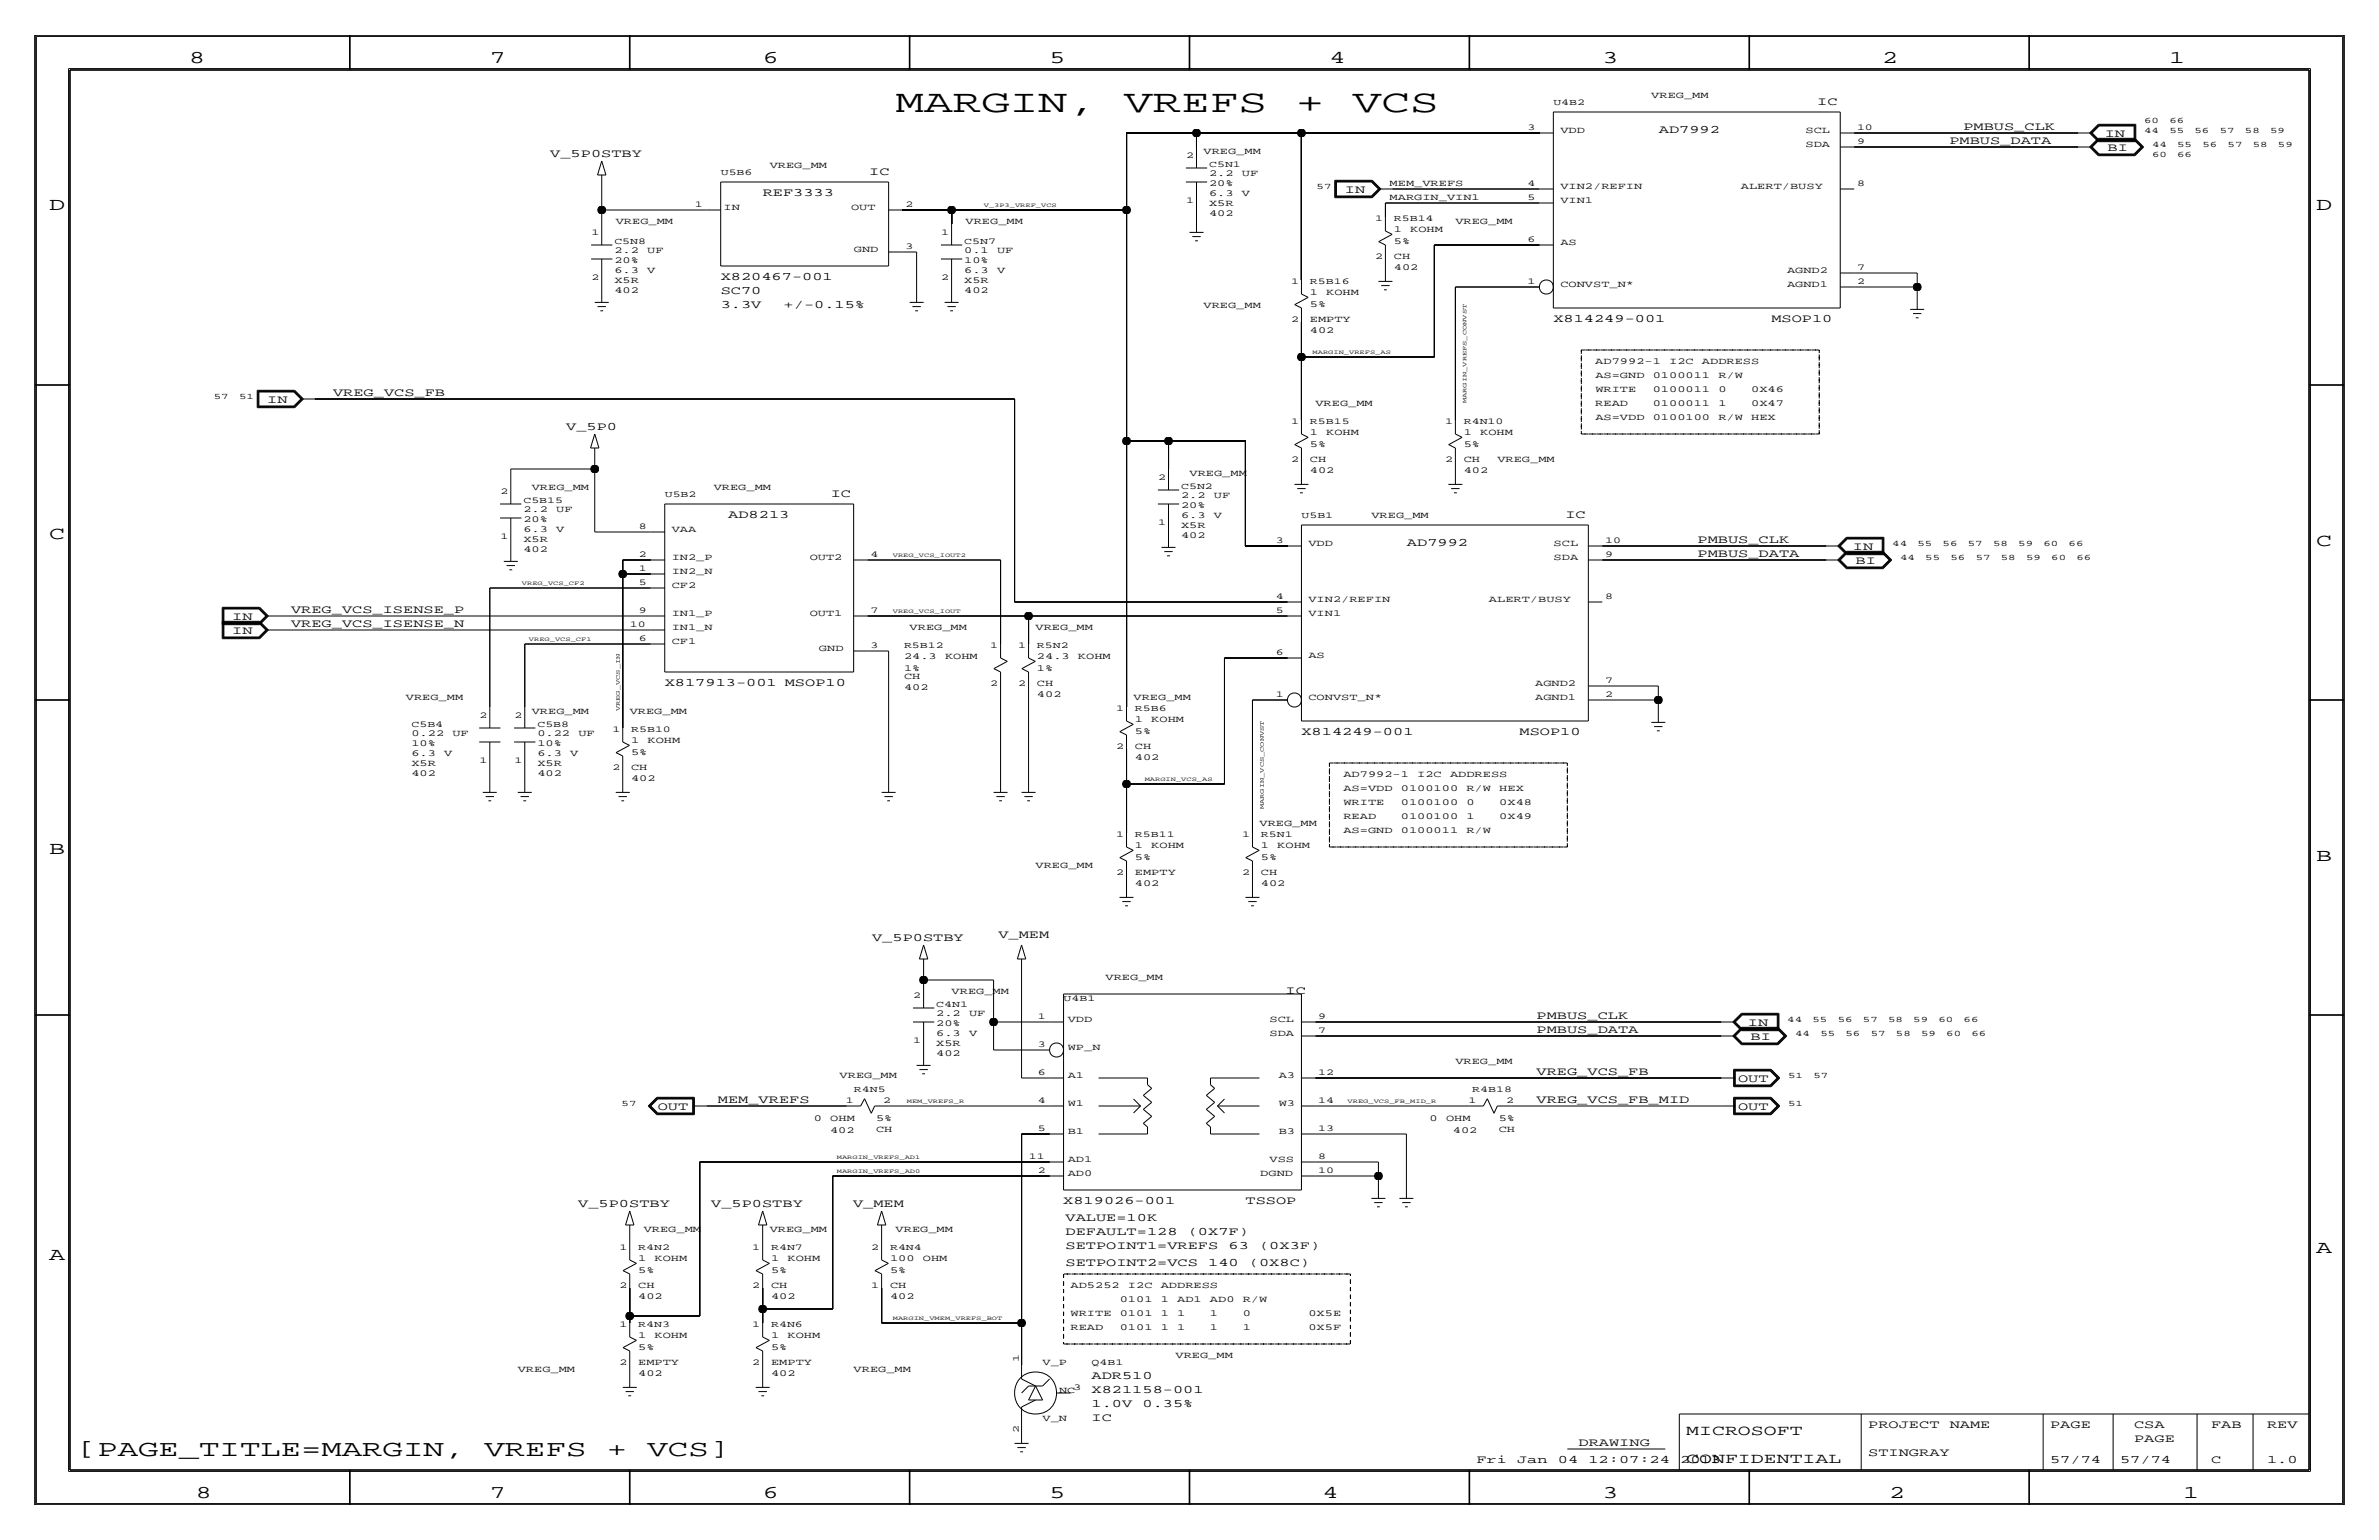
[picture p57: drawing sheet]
<svg xmlns="http://www.w3.org/2000/svg" width="432mm" height="279mm" viewBox="0 0 432 279" stroke-linecap="round" stroke-linejoin="round" font-family="sans-serif">
<defs><g id="words">
<g font-size="5.8">
<text x="162.6" y="20.3">MARGIN,</text>
<text x="204.1" y="20.3">VREFS</text>
<text x="235.2" y="20.3">+</text>
<text x="245.6" y="20.3">VCS</text>
</g>
<g font-size="4.2">
<text x="14" y="264.2">[PAGE_TITLE=MARGIN,</text>
<text x="88" y="264.2">VREFS</text>
<text x="110.1" y="264.2">+</text>
<text x="117.5" y="264.2">VCS]</text>
</g>
<g font-size="3.3">
<text x="34.3" y="11.4">8</text>
<text x="88.9" y="11.4">7</text>
<text x="138.5" y="11.4">6</text>
<text x="190.5" y="11.4">5</text>
<text x="241.3" y="11.4">4</text>
<text x="290.8" y="11.4">3</text>
<text x="341.6" y="11.4">2</text>
<text x="393.7" y="11.4">1</text>
<text x="8.9" y="38.1">D</text>
<text x="420.4" y="38.1">D</text>
<text x="8.9" y="97.8">C</text>
<text x="420.4" y="99.1">C</text>
<text x="8.9" y="154.9">B</text>
<text x="420.4" y="156.2">B</text>
<text x="420.4" y="227.3">A</text>
<text x="8.9" y="228.6">A</text>
<text x="35.6" y="271.8">8</text>
<text x="88.9" y="271.8">7</text>
<text x="138.4" y="271.8">6</text>
<text x="190.5" y="271.8">5</text>
<text x="240" y="271.8">4</text>
<text x="290.8" y="271.8">3</text>
<text x="342.9" y="271.8">2</text>
<text x="396.2" y="271.8">1</text>
</g>
<g font-size="2.6">
<text x="306.1" y="260.4">MICROSOFT</text>
<text x="306.1" y="265.4">CONFIDENTIAL</text>
</g>
<g font-size="2.1">
<text x="329.8" y="19.1">IC</text>
<text x="356.4" y="23.6">PMBUS_CLK</text>
<text x="99.9" y="28.5">V_5P0STBY</text>
<text x="301.1" y="24.1">AD7992</text>
<text x="353.8" y="26.2">PMBUS_DATA</text>
<text x="382" y="24.9">IN</text>
<text x="382.5" y="27.4">BI</text>
<text x="138.4" y="35.6">REF3333</text>
<text x="157.8" y="31.8">IC</text>
<text x="244.1" y="35.1">IN</text>
<text x="130.8" y="50.8">X820467-001</text>
<text x="130.8" y="53.3">SC70</text>
<text x="130.8" y="55.9">3.3V</text>
<text x="142.2" y="55.9">+/-0.15%</text>
<text x="281.9" y="58.4">X814249-001</text>
<text x="321.5" y="58.4">MSOP10</text>
<text x="60.5" y="71.9">VREG_VCS_FB</text>
<text x="48.5" y="73.2">IN</text>
<text x="102.8" y="78.1">V_5P0</text>
<text x="132.2" y="94">AD8213</text>
<text x="150.8" y="90.2">IC</text>
<text x="284.1" y="94">IC</text>
<text x="255.4" y="99.1">AD7992</text>
<text x="308.1" y="98.6">PMBUS_CLK</text>
<text x="308.1" y="101.1">PMBUS_DATA</text>
<text x="336.3" y="99.8">IN</text>
<text x="336.8" y="102.4">BI</text>
<text x="42.2" y="112.5">IN</text>
<text x="52.8" y="111.3">VREG_VCS_ISENSE_P</text>
<text x="52.8" y="113.8">VREG_VCS_ISENSE_N</text>
<text x="42.2" y="115.1">IN</text>
<text x="120.6" y="124.5">X817913-001 MSOP10</text>
<text x="236.2" y="133.3">X814249-001</text>
<text x="275.8" y="133.3">MSOP10</text>
<text x="158.3" y="170.8">V_5P0STBY</text>
<text x="181.2" y="170.2">V_MEM</text>
<text x="233.3" y="180.3">IC</text>
<text x="278.9" y="184.9">PMBUS_CLK</text>
<text x="278.9" y="187.5">PMBUS_DATA</text>
<text x="317.2" y="186.2">IN</text>
<text x="317.8" y="188.7">BI</text>
<text x="278.9" y="195.1">VREG_VCS_FB</text>
<text x="315.5" y="196.3">OUT</text>
<text x="119.4" y="201.4">OUT</text>
<text x="130.3" y="200.2">MEM_VREFS</text>
<text x="278.9" y="200.2">VREG_VCS_FB_MID</text>
<text x="315.5" y="201.4">OUT</text>
<text x="105" y="219">V_5P0STBY</text>
<text x="129.1" y="219">V_5P0STBY</text>
<text x="154.8" y="219.1">V_MEM</text>
<text x="193" y="218.4">X819026-001</text>
<text x="193.4" y="221.5">VALUE=10K</text>
<text x="226.1" y="218.4">TSSOP</text>
<text x="193.4" y="226.6">SETPOINT1=VREFS</text>
<text x="193.4" y="224.1">DEFAULT=128</text>
<text x="215.6" y="224.1">(0X7F)</text>
<text x="223" y="226.6">63</text>
<text x="228.5" y="226.6">(0X3F)</text>
<text x="193.4" y="229.6">SETPOINT2=VCS</text>
<text x="219.3" y="229.6">140</text>
<text x="226.7" y="229.6">(0X8C)</text>
<text x="198.1" y="250.2">ADR510</text>
<text x="198.1" y="255.3">1.0V</text>
<text x="198.1" y="257.8">IC</text>
<text x="198.1" y="252.7">X821158-001</text>
<text x="207.4" y="255.3">0.35%</text>
<text x="286.5" y="262.4">DRAWING</text>
<text x="339.1" y="259.1">PROJECT</text>
<text x="353.9" y="259.1">NAME</text>
<text x="372.1" y="259.1">PAGE</text>
<text x="387.4" y="259.1">CSA</text>
<text x="387.4" y="261.6">PAGE</text>
<text x="401.3" y="259.1">FAB</text>
<text x="411.5" y="259.1">REV</text>
<text x="268" y="265.4">Fri</text>
<text x="275.4" y="265.4">Jan</text>
<text x="282.8" y="265.4">04</text>
<text x="288.3" y="265.4">12:07:24</text>
<text x="305" y="265.4">2013</text>
<text x="339.1" y="264.2">STINGRAY</text>
<text x="372.1" y="265.4">57/74</text>
<text x="384.8" y="265.4">57/74</text>
<text x="401.3" y="265.4">C</text>
<text x="411.5" y="265.4">1.0</text>
</g>
<g font-size="1.7">
<text x="299.7" y="17.8">VREG_MM</text>
<text x="218.4" y="27.9">VREG_MM</text>
<text x="283.2" y="24.1">VDD</text>
<text x="327.7" y="26.7">SDA</text>
<text x="327.7" y="24.1">SCL</text>
<text x="139.7" y="30.5">VREG_MM</text>
<text x="219.5" y="35.6">6.3</text>
<text x="219.5" y="33.8">20%</text>
<text x="219.5" y="32">2.2</text>
<text x="225.4" y="35.6">V</text>
<text x="225.4" y="32">UF</text>
<text x="252.2" y="33.8">MEM_VREFS</text>
<text x="283.2" y="34.3">VIN2/REFIN</text>
<text x="316" y="34.3">ALERT/BUSY</text>
<text x="111.8" y="40.6">VREG_MM</text>
<text x="131.3" y="38.1">IN</text>
<text x="154.5" y="38.1">OUT</text>
<text x="175.3" y="40.6">VREG_MM</text>
<text x="219.5" y="39.1">402</text>
<text x="219.5" y="37.3">X5R</text>
<text x="252.2" y="36.3">MARGIN_VIN1</text>
<text x="264.2" y="40.6">VREG_MM</text>
<text x="283.2" y="36.8">VIN1</text>
<text x="111.5" y="46">2.2</text>
<text x="111.5" y="47.8">20%</text>
<text x="117.5" y="46">UF</text>
<text x="155" y="45.7">GND</text>
<text x="175" y="46">0.1</text>
<text x="175" y="47.8">10%</text>
<text x="181" y="46">UF</text>
<text x="253" y="47">CH</text>
<text x="253" y="44.2">5%</text>
<text x="253" y="42.2">1</text>
<text x="256" y="42.2">KOHM</text>
<text x="283.2" y="44.4">AS</text>
<text x="111.5" y="49.5">6.3</text>
<text x="111.5" y="53.1">402</text>
<text x="111.5" y="51.3">X5R</text>
<text x="117.5" y="49.5">V</text>
<text x="175" y="49.5">6.3</text>
<text x="175" y="53.1">402</text>
<text x="175" y="51.3">X5R</text>
<text x="181" y="49.5">V</text>
<text x="237.7" y="53.6">1</text>
<text x="240.7" y="53.6">KOHM</text>
<text x="253" y="49">402</text>
<text x="283.2" y="52.1">CONVST_N*</text>
<text x="324.4" y="52.1">AGND1</text>
<text x="324.4" y="49.5">AGND2</text>
<text x="218.4" y="55.9">VREG_MM</text>
<text x="237.7" y="58.4">EMPTY</text>
<text x="237.7" y="55.6">5%</text>
<text x="237.7" y="60.5">402</text>
<text x="289.6" y="66">AD7992-1</text>
<text x="289.6" y="68.6">AS=GND</text>
<text x="289.6" y="71.1">WRITE</text>
<text x="300" y="68.6">0100011</text>
<text x="300" y="71.1">0100011</text>
<text x="303" y="66">I2C</text>
<text x="308.9" y="66">ADDRESS</text>
<text x="311.9" y="68.6">R/W</text>
<text x="311.9" y="71.1">0</text>
<text x="317.8" y="71.1">0X46</text>
<text x="238.8" y="73.7">VREG_MM</text>
<text x="289.6" y="73.7">READ</text>
<text x="289.6" y="76.2">AS=VDD</text>
<text x="300" y="73.7">0100011</text>
<text x="300" y="76.2">0100100</text>
<text x="311.9" y="73.7">1</text>
<text x="311.9" y="76.2">R/W</text>
<text x="317.8" y="73.7">0X47</text>
<text x="317.8" y="76.2">HEX</text>
<text x="237.7" y="79">1</text>
<text x="237.7" y="83.8">CH</text>
<text x="237.7" y="81">5%</text>
<text x="240.7" y="79">KOHM</text>
<text x="265.7" y="83.8">CH</text>
<text x="265.7" y="81">5%</text>
<text x="265.7" y="79">1</text>
<text x="268.7" y="79">KOHM</text>
<text x="271.8" y="83.8">VREG_MM</text>
<text x="96.5" y="88.9">VREG_MM</text>
<text x="129.5" y="88.9">VREG_MM</text>
<text x="215.9" y="86.4">VREG_MM</text>
<text x="237.7" y="85.9">402</text>
<text x="265.7" y="85.9">402</text>
<text x="95" y="93">2.2</text>
<text x="95" y="94.7">20%</text>
<text x="101" y="93">UF</text>
<text x="214.4" y="90.4">2.2</text>
<text x="214.4" y="92.2">20%</text>
<text x="214.4" y="95.8">X5R</text>
<text x="214.4" y="94">6.3</text>
<text x="220.3" y="90.4">UF</text>
<text x="220.3" y="94">V</text>
<text x="248.9" y="94">VREG_MM</text>
<text x="95" y="98.3">X5R</text>
<text x="95" y="100.1">402</text>
<text x="95" y="96.5">6.3</text>
<text x="101" y="96.5">V</text>
<text x="121.9" y="96.5">VAA</text>
<text x="121.9" y="101.6">IN2_P</text>
<text x="147" y="101.6">OUT2</text>
<text x="214.4" y="97.5">402</text>
<text x="237.5" y="99.1">VDD</text>
<text x="282" y="101.6">SDA</text>
<text x="282" y="99.1">SCL</text>
<text x="121.9" y="106.7">CF2</text>
<text x="121.9" y="104.1">IN2_N</text>
<text x="121.9" y="111.8">IN1_P</text>
<text x="147" y="111.8">OUT1</text>
<text x="237.5" y="109.2">VIN2/REFIN</text>
<text x="237.5" y="111.8">VIN1</text>
<text x="270.3" y="109.2">ALERT/BUSY</text>
<text x="121.9" y="116.8">CF1</text>
<text x="121.9" y="114.3">IN1_N</text>
<text x="148.6" y="118.1">GND</text>
<text x="164.1" y="119.6">24.3</text>
<text x="165.1" y="114.3">VREG_MM</text>
<text x="171.5" y="119.6">KOHM</text>
<text x="188" y="114.3">VREG_MM</text>
<text x="188.2" y="119.6">24.3</text>
<text x="195.7" y="119.6">KOHM</text>
<text x="237.5" y="119.4">AS</text>
<text x="164.1" y="121.7">1%</text>
<text x="164.1" y="123.2">CH</text>
<text x="164.1" y="125.2">402</text>
<text x="188.2" y="121.7">1%</text>
<text x="188.2" y="124.5">CH</text>
<text x="278.6" y="124.5">AGND2</text>
<text x="73.7" y="127">VREG_MM</text>
<text x="96.5" y="129.5">VREG_MM</text>
<text x="114.3" y="129.5">VREG_MM</text>
<text x="188.2" y="126.5">402</text>
<text x="205.7" y="127">VREG_MM</text>
<text x="206" y="131.1">1</text>
<text x="209" y="131.1">KOHM</text>
<text x="237.5" y="127">CONVST_N*</text>
<text x="278.6" y="127">AGND1</text>
<text x="74.7" y="135.4">10%</text>
<text x="74.7" y="133.6">0.22</text>
<text x="74.7" y="137.2">6.3</text>
<text x="80.6" y="137.2">V</text>
<text x="82.1" y="133.6">UF</text>
<text x="97.5" y="133.6">0.22</text>
<text x="97.5" y="137.2">6.3</text>
<text x="97.5" y="135.4">10%</text>
<text x="103.5" y="137.2">V</text>
<text x="105" y="133.6">UF</text>
<text x="114.6" y="136.9">5%</text>
<text x="114.6" y="134.9">1</text>
<text x="117.5" y="134.9">KOHM</text>
<text x="206" y="133.1">5%</text>
<text x="206" y="135.9">CH</text>
<text x="206" y="137.9">402</text>
<text x="74.7" y="140.7">402</text>
<text x="74.7" y="138.9">X5R</text>
<text x="97.5" y="140.7">402</text>
<text x="97.5" y="138.9">X5R</text>
<text x="114.6" y="141.7">402</text>
<text x="114.6" y="139.7">CH</text>
<text x="243.8" y="143.5">AS=VDD</text>
<text x="243.8" y="141">AD7992-1</text>
<text x="254.3" y="143.5">0100100</text>
<text x="257.2" y="141">I2C</text>
<text x="263.2" y="141">ADDRESS</text>
<text x="266.2" y="143.5">R/W</text>
<text x="272.1" y="143.5">HEX</text>
<text x="228.6" y="149.9">VREG_MM</text>
<text x="243.8" y="148.6">READ</text>
<text x="243.8" y="146">WRITE</text>
<text x="254.3" y="148.6">0100100</text>
<text x="254.3" y="146">0100100</text>
<text x="266.2" y="148.6">1</text>
<text x="266.2" y="146">0</text>
<text x="272.1" y="148.6">0X49</text>
<text x="272.1" y="146">0X48</text>
<text x="206" y="156">5%</text>
<text x="206" y="153.9">1</text>
<text x="209" y="153.9">KOHM</text>
<text x="228.9" y="156">5%</text>
<text x="228.9" y="153.9">1</text>
<text x="231.8" y="153.9">KOHM</text>
<text x="243.8" y="151.1">AS=GND</text>
<text x="254.3" y="151.1">0100011</text>
<text x="266.2" y="151.1">R/W</text>
<text x="188" y="157.5">VREG_MM</text>
<text x="206" y="158.8">EMPTY</text>
<text x="206" y="160.8">402</text>
<text x="228.9" y="158.8">CH</text>
<text x="228.9" y="160.8">402</text>
<text x="200.7" y="177.8">VREG_MM</text>
<text x="169.9" y="184.4">2.2</text>
<text x="172.7" y="180.3">VREG_MM</text>
<text x="175.9" y="184.4">UF</text>
<text x="193.8" y="185.4">VDD</text>
<text x="230.4" y="185.4">SCL</text>
<text x="169.9" y="189.7">X5R</text>
<text x="169.9" y="186.2">20%</text>
<text x="169.9" y="191.5">402</text>
<text x="169.9" y="188">6.3</text>
<text x="175.9" y="188">V</text>
<text x="193.8" y="190.5">WP_N</text>
<text x="230.4" y="188">SDA</text>
<text x="152.4" y="195.6">VREG_MM</text>
<text x="193.8" y="195.6">A1</text>
<text x="232.1" y="195.6">A3</text>
<text x="264.2" y="193">VREG_MM</text>
<text x="147.7" y="203.5">0</text>
<text x="150.7" y="203.5">OHM</text>
<text x="159" y="203.5">5%</text>
<text x="193.8" y="200.7">W1</text>
<text x="232.1" y="200.7">W3</text>
<text x="259.5" y="203.5">0</text>
<text x="262.5" y="203.5">OHM</text>
<text x="272" y="203.5">5%</text>
<text x="150.7" y="205.5">402</text>
<text x="159" y="205.4">CH</text>
<text x="193.8" y="205.7">B1</text>
<text x="232.1" y="205.7">B3</text>
<text x="263.7" y="205.5">402</text>
<text x="272" y="205.4">CH</text>
<text x="193.8" y="210.8">AD1</text>
<text x="193.8" y="213.4">AD0</text>
<text x="228.8" y="213.4">DGND</text>
<text x="230.4" y="210.8">VSS</text>
<text x="116.8" y="223.5">VREG_MM</text>
<text x="139.7" y="223.5">VREG_MM</text>
<text x="162.6" y="223.5">VREG_MM</text>
<text x="115.8" y="228.9">1</text>
<text x="115.8" y="233.7">CH</text>
<text x="115.8" y="230.9">5%</text>
<text x="118.8" y="228.9">KOHM</text>
<text x="140" y="233.7">CH</text>
<text x="140" y="228.9">1</text>
<text x="140" y="230.9">5%</text>
<text x="142.9" y="228.9">KOHM</text>
<text x="161.5" y="233.7">CH</text>
<text x="161.5" y="230.9">5%</text>
<text x="161.5" y="228.9">100</text>
<text x="167.5" y="228.9">OHM</text>
<text x="194.3" y="233.7">AD5252</text>
<text x="204.7" y="233.7">I2C</text>
<text x="210.7" y="233.7">ADDRESS</text>
<text x="115.8" y="235.7">402</text>
<text x="140" y="235.7">402</text>
<text x="161.5" y="235.7">402</text>
<text x="194.3" y="238.8">WRITE</text>
<text x="203.2" y="238.8">0101</text>
<text x="203.2" y="236.2">0101</text>
<text x="210.7" y="238.8">1</text>
<text x="210.7" y="236.2">1</text>
<text x="213.7" y="238.8">1</text>
<text x="213.7" y="236.2">AD1</text>
<text x="219.6" y="238.8">1</text>
<text x="219.6" y="236.2">AD0</text>
<text x="225.6" y="238.8">0</text>
<text x="225.6" y="236.2">R/W</text>
<text x="237.5" y="238.8">0X5E</text>
<text x="115.8" y="242.8">1</text>
<text x="115.8" y="244.9">5%</text>
<text x="118.8" y="242.8">KOHM</text>
<text x="140" y="244.9">5%</text>
<text x="140" y="242.8">1</text>
<text x="142.9" y="242.8">KOHM</text>
<text x="194.3" y="241.3">READ</text>
<text x="203.2" y="241.3">0101</text>
<text x="210.7" y="241.3">1</text>
<text x="213.7" y="241.3">1</text>
<text x="219.6" y="241.3">1</text>
<text x="225.6" y="241.3">1</text>
<text x="237.5" y="241.3">0X5F</text>
<text x="94" y="248.9">VREG_MM</text>
<text x="115.8" y="249.7">402</text>
<text x="115.8" y="247.7">EMPTY</text>
<text x="140" y="249.7">402</text>
<text x="140" y="247.7">EMPTY</text>
<text x="154.9" y="248.9">VREG_MM</text>
<text x="189.2" y="247.6">V_P</text>
<text x="213.4" y="246.4">VREG_MM</text>
<text x="189.2" y="257.8">V_N</text>
<text x="192.2" y="252.7">NC</text>
</g>
<g font-size="1.6">
<text x="277.3" y="23.6">3</text>
<text x="281.9" y="19.1">U4B2</text>
<text x="337.1" y="23.6">10</text>
<text x="215.3" y="28.7">2</text>
<text x="337.1" y="26.2">9</text>
<text x="130.8" y="31.8">U5B6</text>
<text x="219.5" y="30.2">C5N1</text>
<text x="277.3" y="33.8">4</text>
<text x="337.1" y="33.8">8</text>
<text x="126.1" y="37.6">1</text>
<text x="164.3" y="37.6">2</text>
<text x="215.3" y="36.8">1</text>
<text x="249.6" y="40.1">1</text>
<text x="253" y="40.1">R5B14</text>
<text x="277.3" y="36.3">5</text>
<text x="107.3" y="42.7">1</text>
<text x="111.5" y="44.2">C5N8</text>
<text x="164.3" y="45.2">3</text>
<text x="170.8" y="42.7">1</text>
<text x="175" y="44.2">C5N7</text>
<text x="249.6" y="47">2</text>
<text x="277.3" y="43.9">6</text>
<text x="107.3" y="50.8">2</text>
<text x="170.8" y="50.8">2</text>
<text x="234.3" y="51.6">1</text>
<text x="237.7" y="51.6">R5B16</text>
<text x="277.3" y="51.6">1</text>
<text x="337.1" y="49">7</text>
<text x="337.1" y="51.6">2</text>
<text x="234.3" y="58.4">2</text>
<text x="234.3" y="77">1</text>
<text x="237.7" y="77">R5B15</text>
<text x="262.3" y="77">1</text>
<text x="265.7" y="77">R4N10</text>
<text x="234.3" y="83.8">2</text>
<text x="262.3" y="83.8">2</text>
<text x="90.8" y="89.7">2</text>
<text x="210.2" y="87.1">2</text>
<text x="214.4" y="88.6">C5N2</text>
<text x="95" y="91.2">C5B15</text>
<text x="120.7" y="90.2">U5B2</text>
<text x="210.2" y="95.2">1</text>
<text x="236.2" y="94">U5B1</text>
<text x="90.8" y="97.8">1</text>
<text x="116" y="96">8</text>
<text x="116" y="101.1">2</text>
<text x="158" y="101.1">4</text>
<text x="231.5" y="98.5">3</text>
<text x="291.3" y="101.1">9</text>
<text x="291.3" y="98.5">10</text>
<text x="116" y="103.6">1</text>
<text x="116" y="106.2">5</text>
<text x="114.3" y="113.8">10</text>
<text x="116" y="111.2">9</text>
<text x="158" y="111.2">7</text>
<text x="231.5" y="108.7">4</text>
<text x="231.5" y="111.3">5</text>
<text x="291.3" y="108.7">8</text>
<text x="116" y="116.3">6</text>
<text x="158" y="117.6">3</text>
<text x="164.1" y="117.6">R5B12</text>
<text x="179.7" y="117.6">1</text>
<text x="184.8" y="117.6">1</text>
<text x="188.2" y="117.6">R5N2</text>
<text x="231.5" y="118.9">6</text>
<text x="179.7" y="124.5">2</text>
<text x="184.8" y="124.5">2</text>
<text x="291.3" y="123.9">7</text>
<text x="74.7" y="131.8">C5B4</text>
<text x="87" y="130.3">2</text>
<text x="93.4" y="130.3">2</text>
<text x="97.5" y="131.8">C5B8</text>
<text x="202.6" y="129">1</text>
<text x="206" y="129">R5B6</text>
<text x="231.5" y="126.5">1</text>
<text x="291.3" y="126.5">2</text>
<text x="111.1" y="132.8">1</text>
<text x="114.6" y="132.8">R5B10</text>
<text x="202.6" y="135.9">2</text>
<text x="87" y="138.4">1</text>
<text x="93.4" y="138.4">1</text>
<text x="111.1" y="139.7">2</text>
<text x="202.6" y="151.9">1</text>
<text x="206" y="151.9">R5B11</text>
<text x="225.4" y="151.9">1</text>
<text x="228.9" y="151.9">R5N1</text>
<text x="202.6" y="158.7">2</text>
<text x="225.4" y="158.8">2</text>
<text x="165.8" y="181.1">2</text>
<text x="169.9" y="182.6">C4N1</text>
<text x="188.4" y="184.9">1</text>
<text x="193" y="181.6">U4B1</text>
<text x="239.3" y="184.9">9</text>
<text x="165.8" y="189.2">1</text>
<text x="188.4" y="190">3</text>
<text x="239.3" y="187.5">7</text>
<text x="188.4" y="195.1">6</text>
<text x="239.3" y="195.1">12</text>
<text x="153.5" y="200.2">1</text>
<text x="155" y="198.1">R4N5</text>
<text x="160.3" y="200.2">2</text>
<text x="188.4" y="200.2">4</text>
<text x="239.3" y="200.2">14</text>
<text x="266.5" y="200.2">1</text>
<text x="267.2" y="198.1">R4B18</text>
<text x="273.3" y="200.2">2</text>
<text x="188.4" y="205.2">5</text>
<text x="239.3" y="205.2">13</text>
<text x="186.7" y="210.3">11</text>
<text x="188.4" y="212.9">2</text>
<text x="239.3" y="210.3">8</text>
<text x="239.3" y="212.9">10</text>
<text x="112.4" y="226.8">1</text>
<text x="115.8" y="226.8">R4N2</text>
<text x="136.5" y="226.8">1</text>
<text x="140" y="226.8">R4N7</text>
<text x="158.1" y="226.8">2</text>
<text x="161.6" y="226.8">R4N4</text>
<text x="112.4" y="233.7">2</text>
<text x="136.5" y="233.7">2</text>
<text x="158.1" y="233.7">1</text>
<text x="112.4" y="240.8">1</text>
<text x="115.8" y="240.8">R4N3</text>
<text x="136.5" y="240.8">1</text>
<text x="140" y="240.8">R4N6</text>
<text x="112.4" y="247.6">2</text>
<text x="136.5" y="247.6">2</text>
<text x="184.9" y="247.1" transform="rotate(-90 184.9 247.1)">1</text>
<text x="198.1" y="247.7">Q4B1</text>
<text x="194.8" y="252.2">3</text>
<text x="184.9" y="259.9" transform="rotate(-90 184.9 259.9)">2</text>
</g>
<g font-size="1.5">
<text x="389.2" y="22.3">60</text>
<text x="393.7" y="22.3">66</text>
<text x="389.2" y="24.1">44</text>
<text x="390.6" y="26.7">44</text>
<text x="390.6" y="28.5">60</text>
<text x="393.7" y="24.1">55</text>
<text x="395.2" y="26.7">55</text>
<text x="395.2" y="28.5">66</text>
<text x="398.3" y="24.1">56</text>
<text x="399.7" y="26.7">56</text>
<text x="402.9" y="24.1">57</text>
<text x="404.3" y="26.7">57</text>
<text x="407.5" y="24.1">58</text>
<text x="408.9" y="26.7">58</text>
<text x="412" y="24.1">59</text>
<text x="413.5" y="26.7">59</text>
<text x="239" y="34.3">57</text>
<text x="38.8" y="72.4">57</text>
<text x="43.4" y="72.4">51</text>
<text x="343.5" y="99.1">44</text>
<text x="344.9" y="101.6">44</text>
<text x="348" y="99.1">55</text>
<text x="349.5" y="101.6">55</text>
<text x="352.6" y="99.1">56</text>
<text x="354" y="101.6">56</text>
<text x="357.2" y="99.1">57</text>
<text x="358.6" y="101.6">57</text>
<text x="361.7" y="99.1">58</text>
<text x="363.2" y="101.6">58</text>
<text x="366.3" y="99.1">59</text>
<text x="367.7" y="101.6">59</text>
<text x="370.9" y="99.1">60</text>
<text x="372.3" y="101.6">60</text>
<text x="375.5" y="99.1">66</text>
<text x="376.9" y="101.6">66</text>
<text x="324.4" y="185.4">44</text>
<text x="329" y="185.4">55</text>
<text x="333.6" y="185.4">56</text>
<text x="338.1" y="185.4">57</text>
<text x="342.7" y="185.4">58</text>
<text x="347.3" y="185.4">59</text>
<text x="351.8" y="185.4">60</text>
<text x="356.4" y="185.4">66</text>
<text x="325.8" y="188">44</text>
<text x="330.4" y="188">55</text>
<text x="335" y="188">56</text>
<text x="339.5" y="188">57</text>
<text x="344.1" y="188">58</text>
<text x="348.7" y="188">59</text>
<text x="353.3" y="188">60</text>
<text x="357.8" y="188">66</text>
<text x="324.6" y="195.6">51</text>
<text x="329.1" y="195.6">57</text>
<text x="112.8" y="200.7">57</text>
<text x="324.6" y="200.7">51</text>
</g>
<g font-size="1.1">
<text x="178.6" y="37.6">V_3P3_VREF_VCS</text>
<text x="238.3" y="64.3">MARGIN_VREFS_AS</text>
<text x="266.2" y="73.2" transform="rotate(-90 266.2 73.2)">MARGIN_VREFS_CONVST</text>
<text x="162.1" y="101.1">VREG_VCS_IOUT2</text>
<text x="94.7" y="106.2">VREG_VCS_CF2</text>
<text x="162.1" y="111.3">VREG_VCS_IOUT</text>
<text x="96" y="116.3">VREG_VCS_CF1</text>
<text x="112.5" y="129" transform="rotate(-90 112.5 129)">VREG_VCS_IN</text>
<text x="207.8" y="141.7">MARGIN_VCS_AS</text>
<text x="229.4" y="146.8" transform="rotate(-90 229.4 146.8)">MARGIN_VCS_CONVST</text>
<text x="164.6" y="200.2">MEM_VREFS_R</text>
<text x="244.6" y="200.2">VREG_VCS_FB_MID_R</text>
<text x="151.9" y="210.3">MARGIN_VREFS_AD1</text>
<text x="151.9" y="212.9">MARGIN_VREFS_AD0</text>
<text x="162.1" y="239.5">MARGIN_VMEM_VREFS_BOT</text>
</g>
</g></defs>
<!-- layer: Nets -->
<g fill="none" stroke="#000" stroke-width=".18">
<path d="M109.2 38.1v2.5zM109.2 33v5.1zM109.2 38.1h19.1zM163.8 38.1h8.9zM172.7 38.1h31.8zM172.7 38.1v2.5zM204.5 24.1h12.7zM204.5 24.1v14zM204.5 38.1v41.9zM217.2 24.1v2.6zM217.2 36.8v3.8zM217.2 24.1h19z"/>
<path d="M236.2 24.1v26.7zM236.2 24.1h43.2zM251.5 36.8h27.9zM251.5 36.8v2.6zM252.7 34.3h26.7zM336.5 24.1h40.7zM336.5 26.7h40.7zM109.2 50.8v2.5zM163.8 45.7h2.6zM166.4 45.7v7.6zM172.7 50.8v2.5zM236.2 58.4v6.4z"/>
<path d="M251.5 47v2.5zM260.3 44.4h19.1zM260.3 44.4v20.4zM264.2 52.1v24.1zM264.2 52.1h15.2zM336.6 49.5h11.4zM336.6 52.1h11.4zM348 52.1v2.5zM348 49.5v2.6zM57.1 72.4h127zM184.1 72.4v36.8zM236.2 64.8v11.4z"/>
<path d="M236.2 64.8h24.1zM92.7 97.8v2.5zM92.7 85.1v2.5zM92.7 85.1h15.3zM107.9 82.6v2.5zM107.9 85.1v11.4zM107.9 96.5h10.2zM204.5 80v48.3zM204.5 80h7.6zM212.1 80v5.1zM212.1 80h14zM212.1 95.3v2.5z"/>
<path d="M226.1 99.1h7.6zM226.1 80v19.1zM236.2 83.8v2.6zM264.2 83.8v2.6zM290.8 99.1h40.7zM50.8 111.8h67.3zM50.8 114.3h67.3zM88.9 106.7v21.6zM88.9 106.7h29.2zM95.2 116.8v11.5zM95.2 116.8h22.9zM113 104.1v28z"/>
<path d="M113 101.6v2.5zM113 101.6h5.1zM113 104.1h5.1zM157.5 118.1h3.8zM157.5 101.6h24.1zM157.5 111.8h29.2zM161.3 118.1v24.1zM181.6 101.6v15.2zM184.2 109.2h49.5zM186.7 111.8v5zM186.7 111.8h47zM222.2 119.4h11.5z"/>
<path d="M222.2 119.4v22.8zM290.8 101.6h40.7zM88.9 138.4v3.8zM95.2 138.4v3.8zM113 139.7v2.5zM181.6 124.5v17.7zM186.7 124.5v17.7zM204.5 135.9v6.3zM227.3 127v24.1zM227.3 127h6.4zM290.8 124.5h10.2zM290.8 127h10.2z"/>
<path d="M301 127v2.5zM301 124.5v2.5zM204.5 142.2v8.9zM204.5 158.8v2.5zM204.5 142.2h17.7zM227.3 158.8v2.5zM167.6 177.8v1.3zM167.6 175.3v2.5zM167.6 177.8h12.7zM180.3 177.8v7.6zM185.4 175.3v20.3zM167.6 189.2v2.6z"/>
<path d="M180.3 185.4v5.1zM180.3 185.4h10.2zM180.3 190.5h10.2zM185.4 195.6h5.1zM238.8 188h73.6zM238.8 195.6h73.6zM238.8 185.4h73.6zM127 210.8h63.5zM127 210.8v28zM128.3 200.7h25.4zM151.1 213.4h39.4zM151.1 213.4v24.1z"/>
<path d="M161.3 200.7h29.2zM185.4 205.7v34.3zM185.4 205.7h5.1zM238.8 200.7h27.9zM238.8 205.7h16.5zM238.8 213.4h11.4zM238.8 210.8h11.4zM250.2 213.4v2.5zM250.2 210.8v2.6zM255.3 205.7v10.2zM274.3 200.7h38.1zM114.3 238.8v1.2z"/>
<path d="M114.3 233.7v5.1zM114.3 238.8h12.7zM114.3 223.5v2.6zM138.4 237.5v2.5zM138.4 233.7v3.8zM138.4 223.5v2.6zM138.4 237.5h12.7zM160 233.7v6.3zM160 223.5v2.6zM114.3 247.6v2.6zM138.4 247.6v2.6zM160 240h25.4z"/>
<path d="M185.4 240v7.6zM185.4 257.8v2.6z"/>
</g>
<path d="M287 63.5v15.2zM287 78.7h43.2zM287 63.5h43.2zM330.2 63.5v15.2zM241.3 138.4v15.3zM241.3 138.4h43.2zM284.5 138.4v15.3zM241.3 153.7h43.2zM193 231.1h52.1zM193 231.1v12.7zM245.1 231.1v12.7zM193 243.8h52.1z" fill="none" stroke="#000" stroke-width=".18" stroke-dasharray=".7 .7" stroke-linecap="butt"/>
<g fill="#000" stroke="#000" stroke-width=".18">
<circle cx="109.2" cy="38.1" r=".72"/>
<circle cx="172.7" cy="38.1" r=".72"/>
<circle cx="204.5" cy="38.1" r=".72"/>
<circle cx="217.2" cy="24.1" r=".72"/>
<circle cx="236.2" cy="24.1" r=".72"/>
<circle cx="348" cy="52.1" r=".72"/>
<circle cx="236.2" cy="64.8" r=".72"/>
<circle cx="107.9" cy="85.1" r=".72"/>
<circle cx="204.5" cy="80" r=".72"/>
<circle cx="212.1" cy="80" r=".72"/>
<circle cx="113" cy="104.1" r=".72"/>
<circle cx="186.7" cy="111.8" r=".72"/>
<circle cx="301" cy="127" r=".72"/>
<circle cx="204.5" cy="142.2" r=".72"/>
<circle cx="167.6" cy="177.8" r=".72"/>
<circle cx="180.3" cy="185.4" r=".72"/>
<circle cx="250.2" cy="213.4" r=".72"/>
<circle cx="114.3" cy="238.8" r=".72"/>
<circle cx="138.4" cy="237.5" r=".72"/>
<circle cx="185.4" cy="240" r=".72"/>
</g>
<!-- layer: Components -->
<g fill="none" stroke="#000" stroke-width=".18">
<path d="M108.5 31.8h1.5zM109.2 29.2l-.7 2.6zM109.2 31.8v1.2zM109.2 29.2l.8 2.5zM128.3 38.1h2.5zM130.8 33h30.5zM130.8 33v15.3zM161.3 33v15.3zM161.3 38.1h2.5zM215.2 30.5h3.9zM215.2 33h3.9zM217.2 33v3.8z"/>
<path d="M217.2 26.7v3.8zM242.3 32.7v3.2zM242.3 35.9h6.8zM242.3 32.7h6.8zM242.4 32.8v3zM242.4 35.8h6.6zM242.4 32.8h6.6zM242.5 32.9v2.8zM242.5 35.7h6.5zM242.5 32.9h6.5zM242.6 33h6.3zM242.6 33v2.6z"/>
<path d="M242.6 35.6h6.3zM248.9 35.6l1.3-1.3zM248.9 33l1.3 1.3zM249 35.7l1.3-1.4zM249 32.9l1.3 1.4zM249 35.8l1.5-1.5zM249 32.8l1.5 1.5zM249.1 35.9l1.5-1.6zM249.1 32.7l1.5 1.6zM250.2 34.3h2.5zM251.5 39.4v2.5zM279.4 36.8h2.5z"/>
<path d="M279.4 34.3h2.5zM279.4 24.1h2.5zM281.9 20.3v35.6zM281.9 20.3h52.1zM334 20.3v35.6zM334 26.7h2.5zM334 24.1h2.5zM334 34.3h2.5zM377.2 26.7h2.5zM377.2 24.1h2.5zM379.3 26.7l1.5 1.5zM379.3 24.1l1.5 1.6z"/>
<path d="M379.3 26.7l1.5-1.6zM379.3 24.1l1.5-1.5zM379.4 26.7l1.5-1.5zM379.4 24.1l1.5-1.4zM379.4 26.7l1.5 1.4zM379.4 24.1l1.5 1.5zM379.6 26.7l1.3 1.3zM379.6 24.1l1.3 1.4zM379.6 26.7l1.3-1.4zM379.6 24.1l1.3-1.3zM379.7 26.7l1.3 1.2zM379.7 24.1l1.3 1.3z"/>
<path d="M379.7 26.7l1.3-1.3zM379.7 24.1l1.3-1.2zM380.8 28.2h6.7zM380.8 22.6h6.9zM380.8 25.1h6.7zM380.8 25.7h6.9zM380.9 25.2h6.6zM380.9 28.1h6.6zM380.9 22.7h6.7zM380.9 25.6h6.7zM380.9 28h6.5zM380.9 22.8h6.6z"/>
<path d="M380.9 25.5h6.6zM380.9 25.3h6.5zM381 27.9h6.3zM381 25.4h6.3zM381 22.9h6.3zM387.3 25.4l1.3 1.3zM387.3 27.9l1.3-1.2zM387.3 22.9v2.5zM387.4 25.3l1.4 1.4zM387.4 28l1.4-1.3zM387.5 28.1l1.4-1.4zM387.5 22.8v2.7z"/>
<path d="M387.5 25.2l1.4 1.5zM387.5 25.1l1.6 1.6zM387.5 28.2l1.6-1.5zM387.6 22.7v2.9zM387.7 22.6v3.1zM107.3 44.4h3.9zM107.3 47h3.9zM107.9 54.9h2.6zM108.5 55.6h1.5zM109 56.4h.5zM109.2 40.6v3.8zM109.2 47v3.8z"/>
<path d="M109.2 53.3v1.6zM130.8 48.3h30.5zM161.3 45.7h2.5zM165.1 54.9h2.5zM165.6 55.6h1.5zM166.1 56.4h.5zM166.4 53.3v1.6zM170.8 44.4h3.9zM170.8 47h3.9zM171.4 54.9h2.6zM172 55.6h1.5zM172.5 56.4h.5z"/>
<path d="M172.7 40.6v3.8zM172.7 47v3.8zM172.7 53.3v1.6zM215.9 42.2h2.5zM216.4 42.9h1.5zM216.9 43.7h.5zM217.2 40.6v1.6zM235 55.3l1.2 .6zM235 55.3l2.4-1.4zM236.2 50.8v2.5zM236.2 55.9v2.5zM236.2 53.3l1.2 .6z"/>
<path d="M250.2 51.1h2.5zM250.2 43.8l2.5-1.3zM250.2 43.8l1.3 .7zM250.7 51.8h1.5zM251.2 52.6h.5zM251.5 49.5v1.6zM251.5 44.5v2.5zM251.5 41.9l1.2 .6zM279.4 44.4h2.5zM281.9 55.9h52.1zM334 52.1h2.5zM334 49.5h2.5z"/>
<path d="M346.7 56.1h2.5zM347.2 56.9h1.5zM347.7 57.7h.5zM348 54.6v1.5zM46.7 70.8v3.2zM46.7 74h6.8zM46.7 70.8h6.8zM46.8 70.9v3zM46.8 73.9h6.6zM46.8 70.9h6.6zM46.9 71h6.5zM46.9 71v2.8z"/>
<path d="M46.9 73.8h6.5zM47 71.1h6.3zM47 71.1v2.6zM47 73.7h6.3zM53.3 73.7l1.3-1.3zM53.3 71.1l1.3 1.3zM53.4 73.8l1.4-1.4zM53.4 71l1.4 1.4zM53.4 70.9l1.5 1.5zM53.4 73.9l1.5-1.5zM53.5 70.8l1.6 1.6zM53.5 74l1.6-1.6z"/>
<path d="M54.6 72.4h2.5zM107.9 78.7l-.7 2.6zM107.9 78.7l.8 2.6zM236.2 76.2v2.5zM236.2 78.7l1.2 .6zM264.2 76.2v2.5zM264.2 78.7l1.2 .6zM90.8 91.4h3.8zM90.8 94h3.8zM92.7 87.6v3.8zM92.7 94v3.8zM107.2 81.3h1.5z"/>
<path d="M107.9 81.3v1.3zM118.1 96.5h2.6zM120.6 91.4h34.3zM120.6 91.4v30.5zM154.9 91.4v30.5zM210.2 88.9h3.8zM210.2 91.4h3.8zM210.8 99.3h2.6zM212.1 91.4v3.8zM212.1 85.1v3.8zM212.1 97.8v1.5zM233.7 99.1h2.5z"/>
<path d="M234.9 87.9h2.6zM235 80.7l1.2 .6zM235 80.7l2.4-1.4zM235.5 88.6h1.5zM236 89.4h.5zM236.2 95.3v35.5zM236.2 95.2h52.1zM236.2 81.3v2.5zM236.2 86.4v1.5zM262.9 87.9h2.5zM262.9 80.7l2.5-1.4zM262.9 80.7l1.3 .6z"/>
<path d="M263.4 88.6h1.5zM263.9 89.4h.5zM264.2 86.4v1.5zM264.2 81.3v2.5zM288.3 95.2v35.6zM288.3 99.1h2.5zM331.5 99.1h2.5zM333.6 99.1l1.5-1.6zM333.6 99.1l1.5 1.5zM333.7 99.1l1.5-1.5zM333.7 99.1l1.5 1.4zM333.9 99.1l1.3-1.4z"/>
<path d="M333.9 99.1l1.3 1.3zM334 99.1l1.3-1.3zM334 99.1l1.3 1.2zM335.1 97.5h6.8zM335.2 97.6h6.6zM335.2 97.7h6.5zM335.3 97.8h6.3zM341.6 97.8v2.5zM341.7 97.7v2.7zM341.8 97.6v2.9zM341.9 97.5v3.1zM40.3 110.2v3.1z"/>
<path d="M40.3 113.3h6.8zM40.3 112.7v3.2zM40.3 115.9h6.8zM40.3 110.2h6.8zM40.3 112.7h6.8zM40.4 110.3v2.9zM40.4 113.2h6.7zM40.4 112.8v3zM40.4 115.8h6.7zM40.4 110.3h6.7zM40.4 112.8h6.7zM40.5 110.4h6.5z"/>
<path d="M40.5 112.9h6.5zM40.5 110.4v2.7zM40.5 113.1h6.5zM40.5 112.9v2.8zM40.5 115.7h6.5zM40.6 110.5h6.4zM40.6 113h6.4zM40.6 110.5v2.5zM40.6 113v2.6zM40.6 115.6h6.4zM47 113l1.3-1.2zM47 115.6l1.3-1.3z"/>
<path d="M47 110.5l1.3 1.3zM47 113l1.3 1.3zM47 113.1l1.4-1.3zM47 115.7l1.4-1.4zM47 110.4l1.4 1.4zM47 112.9l1.4 1.4zM47.1 110.3l1.5 1.5zM47.1 112.8l1.5 1.5zM47.1 115.8l1.5-1.5zM47.1 110.2l1.6 1.6zM47.1 112.7l1.6 1.6zM47.1 113.3l1.6-1.5z"/>
<path d="M47.1 115.9l1.6-1.6zM48.3 111.8h2.5zM48.3 114.3h2.5zM48.6 111.8l-1.5 1.4zM91.4 101.9h2.6zM91.9 102.6h1.6zM92.5 103.4h.5zM92.7 100.3v1.6zM118.1 111.8h2.6zM118.1 106.7h2.6zM118.1 114.3h2.6zM118.1 116.8h2.6z"/>
<path d="M118.1 104.1h2.6zM118.1 101.6h2.6zM154.9 118.1h2.6zM154.9 101.6h2.6zM154.9 111.8h2.6zM181.6 116.8v2.6zM181.6 119.4l1.2 .6zM186.7 116.8v2.6zM186.7 119.4l1.2 .6zM211.3 100.1h1.6zM211.8 100.8h.5zM233.7 119.4h2.5z"/>
<path d="M233.7 111.8h2.5zM233.7 109.2h2.5zM288.3 101.6h2.5zM288.3 109.2h2.5zM331.5 101.6h2.5zM333.6 101.6l1.5-1.6zM333.6 101.6l1.5 1.6zM333.7 101.6l1.5-1.5zM333.7 101.6l1.5 1.5zM333.9 101.6l1.3-1.4zM333.9 101.6l1.3 1.4zM334 101.6l1.3-1.3z"/>
<path d="M334 101.6l1.3 1.3zM335.1 100h6.7zM335.1 103.2h6.7zM335.1 100.6h6.8zM335.2 100.1h6.5zM335.2 103.1h6.5zM335.2 100.5h6.6zM335.2 103h6.5zM335.2 100.4h6.5zM335.2 100.2h6.5zM335.3 100.3h6.3zM335.3 102.9h6.3z"/>
<path d="M341.6 100.3l1.3 1.3zM341.6 102.9l1.3-1.3zM341.7 103l1.4-1.4zM341.7 100.2l1.4 1.4zM341.7 103.1l1.5-1.5zM341.7 100.1l1.5 1.5zM341.8 103.2l1.6-1.6zM341.8 100l1.6 1.6zM87 132.1h3.8zM87 134.6h3.8zM88.9 134.6v3.8zM88.9 128.3v3.8z"/>
<path d="M93.3 132.1h3.9zM93.3 134.6h3.9zM95.2 134.6v3.8zM95.2 128.3v3.8zM111.8 136.6l2.4-1.4zM111.8 136.6l1.2 .6zM113 132.1v2.5zM113 137.2v2.5zM113 134.6l1.2 .6zM120.6 121.9h34.3zM180.4 121.3l2.4-1.3zM180.4 121.3l1.2 .6z"/>
<path d="M181.6 121.9v2.6zM185.5 121.3l2.4-1.3zM185.5 121.3l1.2 .6zM186.7 121.9v2.6zM203.3 132.7l1.2 .7zM203.3 132.7l2.4-1.3zM204.5 128.3v2.5zM204.5 133.3v2.6zM204.5 130.8l1.2 .6zM236.2 130.8h52.1zM288.3 127h2.5zM288.3 124.5h2.5z"/>
<path d="M299.7 131.1h2.6zM300.2 131.8h1.6zM300.7 132.6h.5zM301 129.5v1.6zM87.6 143.8h2.6zM88.1 144.5h1.6zM88.6 145.3h.6zM88.9 142.2v1.6zM94 143.8h2.5zM94.5 144.5h1.5zM95 145.3h.5zM95.2 142.2v1.6z"/>
<path d="M111.8 143.8h2.5zM112.3 144.5h1.5zM112.8 145.3h.5zM113 142.2v1.6zM160 143.8h2.6zM160.5 144.5h1.6zM161 145.3h.5zM161.3 142.2v1.6zM180.3 143.8h2.6zM180.8 144.5h1.6zM181.4 145.3h.5zM181.6 142.2v1.6z"/>
<path d="M185.4 143.8h2.6zM185.9 144.5h1.6zM186.4 145.3h.5zM186.7 142.2v1.6zM203.3 155.6l1.2 .6zM203.3 155.6l2.4-1.3zM204.5 151.1v2.6zM204.5 156.2v2.6zM204.5 153.7l1.2 .6zM226.1 155.6l1.2 .6zM226.1 155.6l2.4-1.3zM227.3 151.1v2.6z"/>
<path d="M227.3 156.2v2.6zM227.3 153.7l1.2 .6zM166.9 174h1.5zM167.6 179.1v3.8zM167.6 174v1.3zM167.6 171.4l.8 2.6zM167.6 171.4l-.7 2.6zM184.7 174h1.5zM185.4 174v1.3zM185.4 171.4l.8 2.6zM185.4 171.4l-.7 2.6zM203.2 162.8h2.5z"/>
<path d="M203.7 163.6h1.5zM204.2 164.3h.5zM204.5 161.3v1.5zM226.1 162.8h2.5zM226.6 163.6h1.5zM227.1 164.3h.5zM227.3 161.3v1.5zM119.2 199.1h6.8zM119.3 199.2h6.6zM119.3 199.3h6.5zM119.4 199.4h6.3zM125.7 199.4v2.5z"/>
<path d="M125.8 199.3v2.7zM125.9 199.2v2.9zM126 199.1v3.1zM156.9 199.3l1.2 2.7zM156.9 199.3l-.7 1.4zM165.7 182.9h3.9zM165.7 185.4h3.9zM166.4 193.3h2.5zM166.9 194.1h1.5zM167.4 194.8h.5zM167.6 191.8v1.5zM167.6 185.4v3.8z"/>
<path d="M190.5 185.4h2.5zM190.5 195.6h2.5zM193 180.3v35.6zM193 180.3h43.2zM199.4 195.6h8.9zM205.7 199.4l1.3 1.3zM207.5 198.7l1.5-1.2zM207.5 198.7l1.5 1.3zM208.3 196.8l.7 .7zM208.3 195.6v1.2zM218.9 198.7l1.6 1.3zM218.9 198.7l1.6-1.2z"/>
<path d="M219.7 196.8l.8 .7zM219.7 195.6v1.2zM219.7 195.6h8.9zM236.2 180.3v35.6zM236.2 195.6h2.6zM236.2 188h2.6zM236.2 185.4h2.6zM270 199.3l1.2 2.7zM270 199.3l-.8 1.4zM312.4 195.6h2.6zM312.4 188h2.6zM312.4 185.4h2.6z"/>
<path d="M314.5 188l1.6-1.6zM314.5 185.4l1.6-1.6zM314.5 188l1.6 1.5zM314.5 185.4l1.6 1.6zM314.7 197.2h6.8zM314.7 194v3.2zM314.7 199.1v3.1zM314.7 188l1.4-1.5zM314.7 185.4l1.4-1.5zM314.7 194h6.8zM314.7 199.1h6.8zM314.7 188l1.4 1.4z"/>
<path d="M314.7 185.4l1.4 1.5zM314.8 194.1v3zM314.8 197.1h6.6zM314.8 199.2v2.9zM314.8 194.1h6.6zM314.8 199.2h6.6zM314.8 188l1.4-1.4zM314.8 185.4l1.4-1.4zM314.8 188l1.4 1.3zM314.8 185.4l1.4 1.4zM314.9 194.2v2.8zM314.9 197h6.5z"/>
<path d="M314.9 199.3v2.7zM314.9 194.2h6.5zM314.9 199.3h6.5zM315 194.3h6.3zM315 194.3v2.6zM315 196.8h6.3zM315 199.4h6.3zM315 199.4v2.5zM315 185.4l1.2-1.2zM315 188l1.2 1.2zM315 185.4l1.2 1.3zM316.1 186.4h6.6z"/>
<path d="M316.1 189.5h6.6zM316.1 183.8h6.8zM316.1 187h6.8zM316.1 186.5h6.6zM316.1 189.4h6.6zM316.1 183.9h6.7zM316.1 186.9h6.7zM316.2 189.3h6.4zM316.2 184h6.5zM316.2 186.8h6.5zM316.2 186.6h6.4zM316.2 186.7l-1.2 1.3z"/>
<path d="M316.2 189.2h6.4zM316.2 186.7h6.4zM316.2 184.1h6.4zM321.3 194.3l1.3 1.3zM321.3 199.4l1.3 1.3zM321.4 197l1.3-1.4zM321.4 194.2l1.3 1.4zM321.4 199.3l1.3 1.4zM321.4 197.1l1.5-1.5zM321.4 194.1l1.5 1.5zM321.4 199.2l1.5 1.5zM321.5 194l1.5 1.6z"/>
<path d="M321.5 199.1l1.5 1.6zM321.5 197.2l1.5-1.6zM322.6 195.6l-1.3 1.2zM322.6 186.7l1.2 1.3zM322.6 184.1v2.6zM322.6 189.3l1.4-1.3zM322.6 186.6l1.4 1.4zM322.7 189.4l1.5-1.4zM322.7 184v2.8zM322.7 186.5l1.5 1.5zM322.7 189.5l1.6-1.5zM322.7 186.4l1.6 1.6z"/>
<path d="M322.8 183.9v3zM322.9 183.8v3.2zM323.9 188l-1.3 1.2zM114.3 219.7l-.8 2.5zM114.3 219.7l.8 2.6zM117.7 200.7l1.5 1.5zM117.7 200.7l1.5-1.6zM117.8 200.7l1.5 1.4zM117.8 200.7l1.5-1.5zM118 200.7l1.3-1.4zM118 200.7l1.3 1.3zM118.1 200.7l1.3 1.2z"/>
<path d="M118.1 200.7l1.3-1.3zM119.2 202.2h6.8zM119.3 202.1h6.6zM119.3 202h6.5zM119.4 201.9h6.3zM125.7 200.7h2.6zM138.4 219.7l.8 2.6zM138.4 219.7l-.7 2.5zM153.7 200.7h2.5zM158.7 200.7h2.6zM158.8 200.7l-.7 1.3zM160 219.7l-.7 2.5z"/>
<path d="M160 219.7l.8 2.6zM190.5 213.4h2.5zM190.5 200.7h2.5zM190.5 205.7h2.5zM190.5 210.8h2.5zM193 215.9h43.2zM199.4 200.7h7.6zM199.4 205.7h8.9zM205.7 201.9l1.3-1.2zM207.5 201.3l1.5-1.3zM207.5 203.8l1.5-1.3zM207.5 201.3l1.5 1.2z"/>
<path d="M207.5 203.8l.8 .7zM208.3 204.5v1.2zM218.9 203.8l.8 .7zM218.9 201.3l1.6-1.3zM218.9 203.8l1.6-1.3zM218.9 201.3l1.6 1.2zM219.7 204.5v1.2zM219.7 205.7h8.9zM221 200.7l1.3 1.2zM221 200.7h7.6zM221 200.7l1.3-1.3zM236.2 213.4h2.6z"/>
<path d="M236.2 205.7h2.6zM236.2 200.7h2.6zM236.2 210.8h2.6zM248.9 217.4h2.6zM249.4 218.2h1.6zM249.9 218.9h.5zM250.2 215.9v1.5zM254 217.4h2.5zM254.5 218.2h1.5zM255 218.9h.5zM255.3 215.9v1.5zM266.7 200.7h2.5z"/>
<path d="M271.8 200.7h2.5zM271.8 200.7l-.6 1.3zM312.4 200.7h2.6zM314.7 202.2h6.8zM314.8 202.1h6.6zM314.9 202h6.5zM315 201.9h6.3zM321.4 202l1.3-1.3zM321.4 202.1l1.5-1.4zM321.5 202.2l1.5-1.5zM322.6 200.7l-1.3 1.2zM113.1 230.5l2.4-1.3z"/>
<path d="M113.1 230.5l1.2 .6zM113.5 222.2h1.6zM114.3 226.1v2.5zM114.3 231.1v2.6zM114.3 228.6l1.2 .6zM114.3 222.2v1.3zM137.2 230.5l2.4-1.3zM137.2 230.5l1.2 .6zM137.7 222.2h1.5zM138.4 226.1v2.5zM138.4 231.1v2.6zM138.4 228.6l1.2 .6z"/>
<path d="M138.4 222.2v1.3zM158.8 230.5l2.4-1.3zM158.8 230.5l1.2 .6zM159.3 222.2h1.5zM160 226.1v2.5zM160 231.1v2.6zM160 228.6l1.2 .6zM160 222.2v1.3zM113 251.7h2.6zM113.1 244.5l2.4-1.3zM113.1 244.5l1.2 .6zM113.5 252.5h1.6z"/>
<path d="M114 253.2h.6zM114.3 240v2.6zM114.3 245.1v2.5zM114.3 242.6l1.2 .6zM114.3 250.2v1.5zM137.2 251.7h2.5zM137.2 244.5l2.4-1.3zM137.2 244.5l1.2 .6zM137.7 252.5h1.5zM138.2 253.2h.5zM138.4 250.2v1.5zM138.4 240v2.6z"/>
<path d="M138.4 245.1v2.5zM138.4 242.6l1.2 .6zM185.4 255.3v2.5zM185.4 247.6v2.6zM185.4 250.2l2.6 1.3zM185.4 255.3l2.6-1.3zM186.7 251.5l-1.3 1.2zM186.7 251.5h2.5zM186.7 254h2.5zM188 251.5l-1.3 2.5zM188 251.5l1.2 2.5zM189.2 251.5l1.3-1.3z"/>
<path d="M191.8 252.7h2.5zM184.1 261.9h2.6zM184.7 262.6h1.5zM185.2 263.4h.5zM185.4 260.3v1.6zM284.5 262.9h17.8z"/>
<circle cx="280.7" cy="52.1" r="1.28"/>
<circle cx="234.9" cy="127" r="1.28"/>
<circle cx="191.8" cy="190.5" r="1.28"/>
<circle cx="187.9" cy="252.8" r="3.8"/>
</g>
<!-- layer: Page Border and Title Block -->
<g fill="none" stroke="#000" stroke-width=".3">
<path d="M6.3 6.3v266.7zM6.4 6.3h419zM12.7 12.7h406.4zM12.7 12.7v254zM63.5 6.3v6.4zM114.3 6.3v6.4zM165.1 6.3v6.4zM215.9 6.3v6.4zM266.7 6.3v6.4zM317.5 6.3v6.4zM368.3 6.3v6.4zM419.1 12.7v254z"/>
<path d="M425.4 6.3v266.7zM6.3 69.8h6.4zM419.1 69.8h6.3zM6.3 127h6.4zM419.1 127h6.3zM6.3 184.1h6.4zM419.1 184.1h6.3zM6.4 273h419zM12.7 266.7h406.4zM63.5 266.7v6.3zM114.3 266.7v6.3zM165.1 266.7v6.3z"/>
<path d="M215.9 266.7v6.3zM266.7 266.7v6.3zM317.5 266.7v6.3zM368.3 266.7v6.3z"/>
</g>
<g fill="none" stroke="#000" stroke-width=".18">
<path d="M6.6 6.6h418.6zM6.6 6.6v266.2zM12.4 12.4v254.6zM12.4 12.4h407zM419.4 12.4v254.6zM425.2 6.6v266.2zM304.8 256.5v10.2zM304.8 256.5h114.3zM337.8 256.5v10.2zM370.8 256.5v10.2zM383.5 256.5v10.2zM398.8 256.5v10.2z"/>
<path d="M408.9 256.5v10.2zM6.6 272.8h418.6zM12.4 267h407z"/>
</g>
<use href="#words"/>
</svg>
